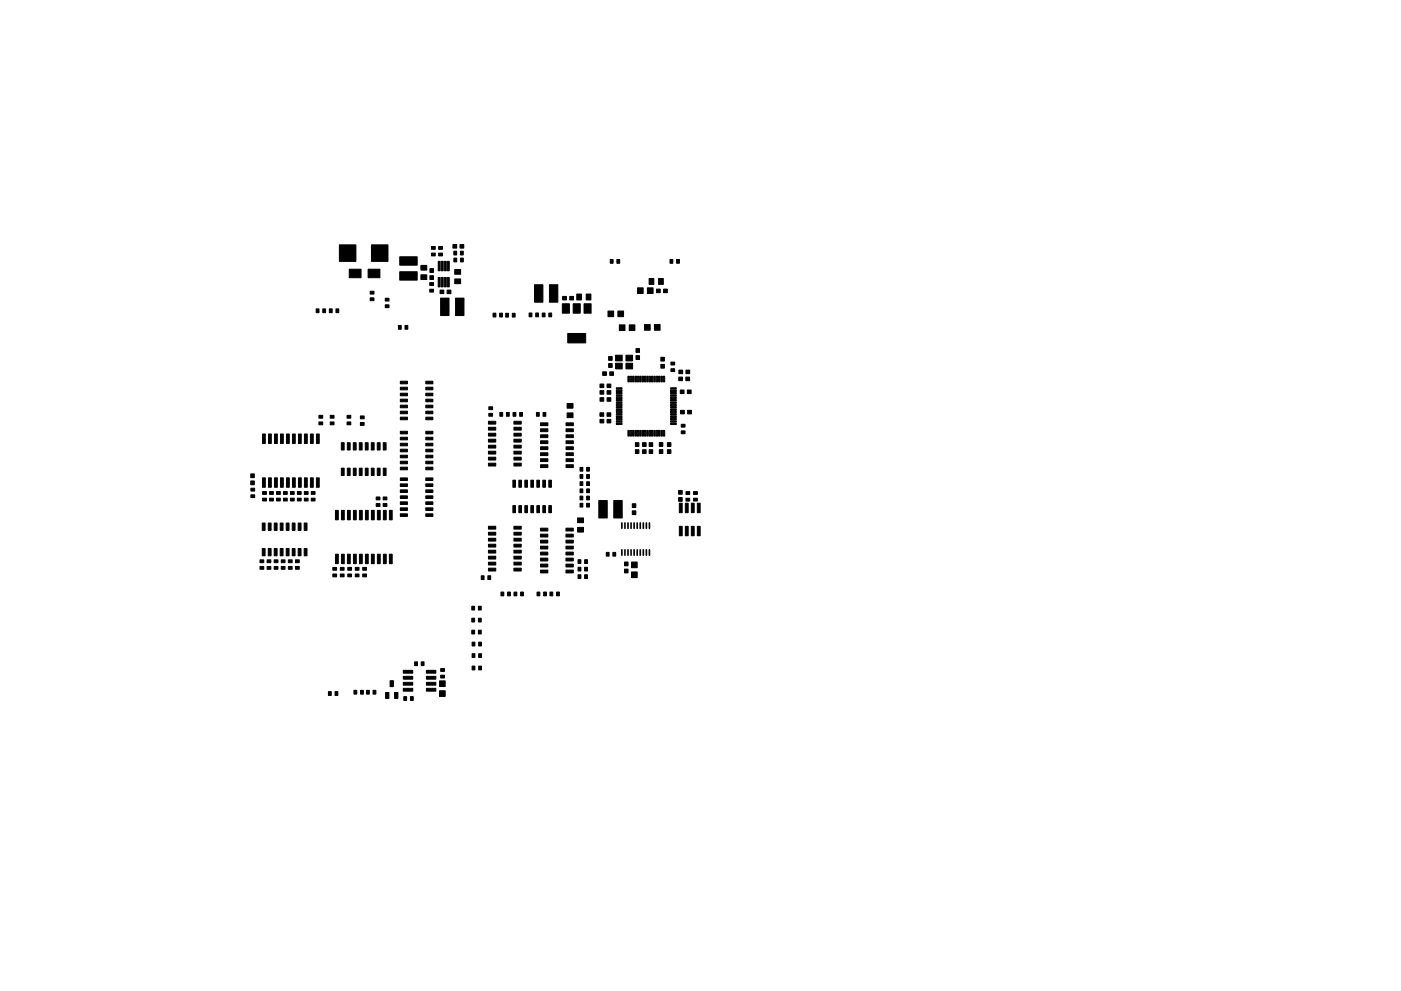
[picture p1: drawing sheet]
<svg xmlns="http://www.w3.org/2000/svg" width="297mm" height="210mm" viewBox="0 0 297 210" stroke-linecap="round" stroke-linejoin="round" font-family="sans-serif">
<g fill="none" stroke="#000" stroke-width=".35">
<path d="M131.8 110.9v1.2M131.8 116.6v1.2M132.5 110.9v1.2M132.5 116.6v1.2M133.1 110.9v1.2M133.1 116.6v1.2M133.8 110.9v1.2M133.8 116.6v1.2M134.4 110.9v1.2M134.4 116.6v1.2M135.1 110.9v1.2M135.1 116.6v1.2"/>
<path d="M135.7 110.9v1.2M135.7 116.6v1.2M136.4 110.9v1.2M136.4 116.6v1.2M137 110.9v1.2M137 116.6v1.2M137.7 110.9v1.2M137.7 116.6v1.2"/>
</g>
<g fill="#000" stroke="#000" stroke-width=".21">
<path d="M72 52h3.5v3.5h-3.5zM74 57.1h2.5v1.8h-2.5zM78 57.1h2.5v1.8h-2.5zM78.8 52h3.5v3.5h-3.5zM84.7 57.7h3.7v1.7h-3.7zM84.7 54.5h3.7v1.8h-3.7zM89.2 56.3h1.3v1h-1.3zM89.2 58.3h1.3v1h-1.3zM91.1 60h.8v.6h-.8zM91.2 58.5h.7v.8h-.7zM91.2 57h.7v.8h-.7zM91.5 52.3h.8v.6h-.8z"/>
<path d="M91.5 53.7h.8v.6h-.8zM92.9 58.9h.4v2h-.4zM92.9 55.5h.4v2h-.4zM93.6 58.9h.4v2h-.4zM93.6 55.5h.4v2h-.4zM93 52.3h.8v.6h-.8zM93 53.7h.8v.6h-.8zM94.2 58.9h.4v2h-.4zM94.2 55.5h.4v2h-.4zM94.9 58.9h.4v2h-.4zM94.9 55.5h.4v2h-.4zM96.2 54.8h.6v.8h-.6z"/>
<path d="M96.2 53.3h.6v.8h-.6zM96 51.9h.8v.7h-.8zM97.6 54.8h.6v.8h-.6zM96.4 57.2h1.3v1h-1.3zM97.6 53.3h.6v.8h-.6zM97.5 51.9h.8v.7h-.8zM129.4 55.1h.6v.8h-.6zM130.8 55.1h.6v.8h-.6zM142.1 55.1h.5v.8h-.5zM143.4 55.1h.7v.8h-.7zM67 65.5h.6v.8h-.6zM68.4 65.5h.6v.8h-.6z"/>
<path d="M69.8 65.5h.6v.8h-.6zM71.2 65.5h.6v.8h-.6zM78.5 61.8h.8v.6h-.8zM78.5 63.2h.8v.6h-.8zM81.7 63.3h.8v.6h-.8zM81.7 64.7h.8v.6h-.8zM84.5 69.1h.6v.8h-.6zM85.9 69.1h.6v.8h-.6zM91.1 61.4h.8v.6h-.8zM93.3 61.5h.8v.8h-.8zM93.4 63.2h1.8v3.7h-1.8zM94.8 61.5h.8v.8h-.8z"/>
<path d="M96.6 63.2h1.8v3.7h-1.8zM96.4 59.2h1.3v1h-1.3zM104.5 66.4h.6v.8h-.6zM105.9 66.4h.6v.8h-.6zM107.2 66.5h.6v.8h-.6zM108.6 66.5h.6v.8h-.6zM112.2 66.4h.6v.8h-.6zM113.3 60.4h1.8v3.7h-1.8zM113.6 66.4h.6v.8h-.6zM115 66.4h.6v.8h-.6zM116.5 60.4h1.8v3.7h-1.8zM116.4 66.4h.6v.8h-.6z"/>
<path d="M119.2 64.4h1.5v2h-1.5zM119.3 62.9h.8v.7h-.8zM120.4 70.7h3.8v2h-3.8zM120.8 62.9h.8v.7h-.8zM121.5 64.4h1.5v2h-1.5zM122.3 62.4h1v1.2h-1zM123.8 64.4h1.5v2h-1.5zM124.3 62.4h1v1.2h-1zM127.8 78.9h.8v.7h-.8zM129 77.1h.8v.8h-.8zM129 75.6h.8v.8h-.8zM129.3 78.9h.8v.7h-.8z"/>
<path d="M128.9 66h1.2v1.2h-1.2zM130.5 77.1h1.4v1.2h-1.4zM130.5 75.4h1.4v1.2h-1.4zM131 66h1.2v1.2h-1.2zM131.3 68.9h1.2v1.2h-1.2zM133.1 79.8h.3v1.2h-.3zM133.6 79.8h.3v1.2h-.3zM132.7 77.1h1.4v1.2h-1.4zM132.7 75.4h1.4v1.2h-1.4zM134.1 79.8h.3v1.2h-.3zM133.4 68.9h1.2v1.2h-1.2zM134.6 79.8h.3v1.2h-.3z"/>
<path d="M135.2 61.1h1.2v1.2h-1.2zM135.1 79.8h.3v1.2h-.3zM134.8 75.5h.8v.8h-.8zM134.8 74h.8v.8h-.8zM135.6 79.8h.3v1.2h-.3zM136.1 79.8h.3v1.2h-.3zM136.6 79.8h.3v1.2h-.3zM137.3 61.1h1.2v1.2h-1.2zM137.1 79.8h.3v1.2h-.3zM137.6 59.1h1v1.2h-1zM136.7 68.9h1.2v1.2h-1.2zM137.6 79.8h.3v1.2h-.3z"/>
<path d="M138.1 79.8h.3v1.2h-.3zM138.6 79.8h.3v1.2h-.3zM139.2 61.3h.8v.8h-.8zM139.1 79.8h.3v1.2h-.3zM139.6 59.1h1v1.2h-1zM139.6 79.8h.3v1.2h-.3zM138.8 68.9h1.2v1.2h-1.2zM140.1 79.8h.3v1.2h-.3zM140.7 61.3h.8v.8h-.8zM140.1 77.3h.8v.8h-.8zM140.1 75.8h.8v.8h-.8zM140.6 79.8h.3v1.2h-.3z"/>
<path d="M142.2 78.2h.8v.6h-.8zM142.2 76.8h.8v.6h-.8zM143.9 78.5h.8v.8h-.8zM145.4 78.5h.8v.8h-.8zM55.7 92.1h.6v2h-.6zM56.9 92.1h.6v2h-.6zM58.2 92.1h.6v2h-.6zM59.5 92.1h.6v2h-.6zM60.7 92.1h.6v2h-.6zM62 92.1h.6v2h-.6zM63.3 92.1h.6v2h-.6zM64.5 92.1h.6v2h-.6z"/>
<path d="M65.8 92.1h.6v2h-.6zM67.1 92.1h.6v2h-.6zM67.6 88.1h.8v.6h-.8zM67.6 89.5h.8v.6h-.8zM70 88.1h.8v.6h-.8zM70 89.5h.8v.6h-.8zM72.4 93.9h.6v1.6h-.6zM73.6 93.9h.6v1.6h-.6zM73.6 88.1h.8v.6h-.8zM73.6 89.5h.8v.6h-.8zM74.9 93.9h.6v1.6h-.6zM76.2 93.9h.6v1.6h-.6z"/>
<path d="M76.4 88.2h.8v.6h-.8zM76.4 89.7h.8v.5h-.8zM77.4 93.9h.6v1.6h-.6zM78.7 93.9h.6v1.6h-.6zM80 93.9h.6v1.6h-.6zM81.3 93.9h.6v1.6h-.6zM84.9 99.1h1.5v.6h-1.5zM84.9 97.9h1.5v.5h-1.5zM84.9 96.6h1.5v.5h-1.5zM84.9 95.3h1.5v.6h-1.5zM84.9 94h1.5v.6h-1.5zM84.9 92.8h1.5v.5h-1.5z"/>
<path d="M84.9 91.5h1.5v.6h-1.5zM84.9 88.5h1.5v.6h-1.5zM84.9 87.2h1.5v.6h-1.5zM84.9 86h1.5v.5h-1.5zM84.9 84.7h1.5v.5h-1.5zM84.9 83.4h1.5v.6h-1.5zM84.9 82.2h1.5v.5h-1.5zM84.9 80.9h1.5v.5h-1.5zM90.3 91.5h1.5v.6h-1.5zM90.3 92.8h1.5v.5h-1.5zM90.3 94h1.5v.6h-1.5zM90.3 95.3h1.5v.6h-1.5z"/>
<path d="M90.3 96.6h1.5v.5h-1.5zM90.3 97.9h1.5v.5h-1.5zM90.3 99.1h1.5v.6h-1.5zM90.3 80.9h1.5v.5h-1.5zM90.3 82.2h1.5v.5h-1.5zM90.3 83.4h1.5v.6h-1.5zM90.3 84.7h1.5v.5h-1.5zM90.3 86h1.5v.5h-1.5zM90.3 87.2h1.5v.6h-1.5zM90.3 88.5h1.5v.6h-1.5zM103.6 87.7h.8v.6h-.8zM103.6 86.3h.8v.6h-.8z"/>
<path d="M103.6 98.3h1.5v.6h-1.5zM103.6 97h1.5v.6h-1.5zM103.6 95.7h1.5v.6h-1.5zM103.6 94.5h1.5v.6h-1.5zM103.6 93.2h1.5v.6h-1.5zM103.6 91.9h1.5v.6h-1.5zM103.6 90.7h1.5v.6h-1.5zM103.6 89.4h1.5v.6h-1.5zM106 87.5h.6v.8h-.6zM107.4 87.5h.6v.8h-.6zM108.8 87.5h.6v.8h-.6zM110.2 87.5h.6v.8h-.6z"/>
<path d="M109 89.4h1.5v.6h-1.5zM109 90.7h1.5v.6h-1.5zM109 91.9h1.5v.6h-1.5zM109 93.2h1.5v.6h-1.5zM109 94.5h1.5v.6h-1.5zM109 95.7h1.5v.6h-1.5zM109 97h1.5v.6h-1.5zM109 98.3h1.5v.6h-1.5zM113.7 87.5h.6v.8h-.6zM114.6 98.6h1.6v.6h-1.6zM114.6 97.3h1.6v.6h-1.6zM114.6 96.1h1.6v.6h-1.6z"/>
<path d="M114.6 94.8h1.6v.6h-1.6zM114.6 93.5h1.6v.6h-1.6zM114.6 92.3h1.6v.6h-1.6zM114.6 91h1.6v.6h-1.6zM114.6 89.7h1.6v.6h-1.6zM115.1 87.5h.6v.8h-.6zM120 89.7h1.6v.6h-1.6zM120 91h1.6v.6h-1.6zM120 92.3h1.6v.6h-1.6zM120 93.5h1.6v.6h-1.6zM120 94.8h1.6v.6h-1.6zM120 96.1h1.6v.6h-1.6z"/>
<path d="M120 97.3h1.6v.6h-1.6zM120 98.6h1.6v.6h-1.6zM120.2 87.6h1.3v1h-1.3zM120.2 85.6h1.3v1h-1.3zM123 99.2h.6v.8h-.6zM124.4 99.2h.6v.8h-.6zM127.2 81.5h.8v.7h-.8zM127.2 87.6h.8v.7h-.8zM127.2 84.4h.8v.7h-.8zM127.2 89h.8v.7h-.8zM127.2 82.9h.8v.7h-.8zM128.7 81.5h.8v.7h-.8z"/>
<path d="M128.7 87.6h.8v.7h-.8zM128.7 84.4h.8v.7h-.8zM128.7 89h.8v.7h-.8zM128.7 82.9h.8v.7h-.8zM130.7 89.8h1.2v.3h-1.2zM130.7 89.3h1.2v.3h-1.2zM130.7 88.8h1.2v.3h-1.2zM130.7 88.3h1.2v.3h-1.2zM130.7 87.8h1.2v.3h-1.2zM130.7 87.3h1.2v.3h-1.2zM130.7 86.8h1.2v.3h-1.2zM130.7 86.3h1.2v.3h-1.2z"/>
<path d="M130.7 85.8h1.2v.3h-1.2zM130.7 85.3h1.2v.3h-1.2zM130.7 84.8h1.2v.3h-1.2zM130.7 84.3h1.2v.3h-1.2zM130.7 83.8h1.2v.3h-1.2zM130.7 83.3h1.2v.3h-1.2zM130.7 82.8h1.2v.3h-1.2zM130.7 82.3h1.2v.3h-1.2zM133.1 91.3h.3v1.2h-.3zM133.6 91.3h.3v1.2h-.3zM134.1 91.3h.3v1.2h-.3zM134.7 93.9h.8v.8h-.8z"/>
<path d="M134.7 95.4h.8v.8h-.8zM134.6 91.3h.3v1.2h-.3zM135.1 91.3h.3v1.2h-.3zM135.6 91.3h.3v1.2h-.3zM136.2 93.9h.8v.8h-.8zM136.2 95.4h.8v.8h-.8zM136.1 91.3h.3v1.2h-.3zM136.6 91.3h.3v1.2h-.3zM137.1 91.3h.3v1.2h-.3zM137.6 93.9h.8v.8h-.8zM137.6 95.4h.8v.8h-.8zM137.6 91.3h.3v1.2h-.3z"/>
<path d="M138.1 91.3h.3v1.2h-.3zM138.6 91.3h.3v1.2h-.3zM139.1 91.3h.3v1.2h-.3zM139.8 93.9h.7v.8h-.7zM139.8 95.4h.7v.8h-.7zM139.6 91.3h.3v1.2h-.3zM140.1 91.3h.3v1.2h-.3zM140.6 91.3h.3v1.2h-.3zM141.5 93.9h.7v.8h-.7zM141.5 95.4h.7v.8h-.7zM142.2 82.3h1.2v.3h-1.2zM142.2 82.8h1.2v.3h-1.2z"/>
<path d="M142.2 83.3h1.2v.3h-1.2zM142.2 83.8h1.2v.3h-1.2zM142.2 84.3h1.2v.3h-1.2zM142.2 84.8h1.2v.3h-1.2zM142.2 85.3h1.2v.3h-1.2zM142.2 85.8h1.2v.3h-1.2zM142.2 86.3h1.2v.3h-1.2zM142.2 86.8h1.2v.3h-1.2zM142.2 87.3h1.2v.3h-1.2zM142.2 87.8h1.2v.3h-1.2zM142.2 88.3h1.2v.3h-1.2zM142.2 88.8h1.2v.3h-1.2z"/>
<path d="M142.2 89.3h1.2v.3h-1.2zM142.2 89.8h1.2v.3h-1.2zM143.9 80h.8v.8h-.8zM144.2 82.8h.8v.7h-.8zM144.3 87.1h.8v.7h-.8zM144.4 91.4h.8v.6h-.8zM144.4 90h.8v.6h-.8zM145.4 80h.8v.8h-.8zM145.7 82.8h.8v.7h-.8zM145.8 87.1h.8v.7h-.8zM53.2 100.5h.7v.8h-.7zM53.2 102h.7v.8h-.7z"/>
<path d="M53.2 105h.8v.6h-.8zM53.2 103.6h.8v.6h-.8zM55.7 101.4h.6v2h-.6zM55.1 118.8h.8v.6h-.8zM55.6 116.4h.6v1.5h-.6zM55.6 111h.6v1.5h-.6zM55.7 104.3h.8v.6h-.8zM55.7 105.7h.8v.6h-.8zM56.9 101.4h.6v2h-.6zM56.6 118.8h.8v.6h-.8zM56.9 116.4h.6v1.5h-.6zM56.9 111h.6v1.5h-.6z"/>
<path d="M57.2 104.3h.8v.6h-.8zM57.2 105.7h.8v.6h-.8zM58.2 101.4h.6v2h-.6zM58.1 116.4h.6v1.5h-.6zM58.1 111h.6v1.5h-.6zM58.1 118.8h.8v.6h-.8zM58.6 104.3h.8v.6h-.8zM58.6 105.7h.8v.6h-.8zM59.5 101.4h.6v2h-.6zM59.4 116.4h.6v1.5h-.6zM59.4 111h.6v1.5h-.6zM59.6 118.8h.8v.6h-.8z"/>
<path d="M60.7 101.4h.6v2h-.6zM60.1 104.3h.8v.6h-.8zM60.1 105.7h.8v.6h-.8zM60.7 116.4h.6v1.5h-.6zM60.7 111h.6v1.5h-.6zM61.1 118.8h.8v.6h-.8zM62 101.4h.6v2h-.6zM61.6 104.3h.8v.6h-.8zM61.6 105.7h.8v.6h-.8zM62 116.4h.6v1.5h-.6zM62 111h.6v1.5h-.6zM63.3 101.4h.6v2h-.6z"/>
<path d="M62.6 118.8h.8v.6h-.8zM63.2 116.4h.6v1.5h-.6zM63.2 111h.6v1.5h-.6zM63 104.3h.8v.6h-.8zM63 105.7h.8v.6h-.8zM64.5 101.4h.6v2h-.6zM64.5 116.4h.6v1.5h-.6zM64.5 111h.6v1.5h-.6zM64.5 104.3h.8v.6h-.8zM64.5 105.7h.8v.6h-.8zM65.8 101.4h.6v2h-.6zM66 104.3h.8v.6h-.8z"/>
<path d="M66 105.7h.8v.6h-.8zM67.1 101.4h.6v2h-.6zM71.1 108.3h.6v2h-.6zM71.1 117.6h.6v2h-.6zM72.4 99.3h.6v1.6h-.6zM72.4 108.3h.6v2h-.6zM72.4 117.6h.6v2h-.6zM73.6 99.3h.6v1.6h-.6zM73.7 108.3h.6v2h-.6zM73.7 117.6h.6v2h-.6zM74.9 99.3h.6v1.6h-.6zM74.9 108.3h.6v2h-.6z"/>
<path d="M74.9 117.6h.6v2h-.6zM76.2 99.3h.6v1.6h-.6zM76.2 108.3h.6v2h-.6zM76.2 117.6h.6v2h-.6zM77.4 99.3h.6v1.6h-.6zM77.5 108.3h.6v2h-.6zM77.5 117.6h.6v2h-.6zM78.7 99.3h.6v1.6h-.6zM78.7 108.3h.6v2h-.6zM78.7 117.6h.6v2h-.6zM80 99.3h.6v1.6h-.6zM79.8 105.4h.8v.6h-.8z"/>
<path d="M79.8 106.8h.8v.6h-.8zM80 108.3h.6v2h-.6zM80 117.6h.6v2h-.6zM81.3 99.3h.6v1.6h-.6zM81.3 108.3h.6v2h-.6zM81.3 117.6h.6v2h-.6zM81.2 105.4h.8v.6h-.8zM81.2 106.8h.8v.6h-.8zM82.6 108.3h.6v2h-.6zM82.6 117.6h.6v2h-.6zM84.9 109h1.5v.6h-1.5zM84.9 107.7h1.5v.6h-1.5z"/>
<path d="M84.9 106.5h1.5v.5h-1.5zM84.9 105.2h1.5v.6h-1.5zM84.9 103.9h1.5v.6h-1.5zM84.9 102.7h1.5v.5h-1.5zM84.9 101.4h1.5v.5h-1.5zM90.3 101.4h1.5v.5h-1.5zM90.3 102.7h1.5v.5h-1.5zM90.3 103.9h1.5v.6h-1.5zM90.3 105.2h1.5v.6h-1.5zM90.3 106.5h1.5v.5h-1.5zM90.3 107.7h1.5v.6h-1.5zM90.3 109h1.5v.6h-1.5z"/>
<path d="M103.6 119.3h1.5v.6h-1.5zM103.6 118h1.5v.6h-1.5zM103.6 116.7h1.5v.6h-1.5zM103.6 115.5h1.5v.6h-1.5zM103.6 114.2h1.5v.6h-1.5zM103.6 112.9h1.5v.6h-1.5zM103.6 111.7h1.5v.6h-1.5zM108.7 107.3h.6v1.5h-.6zM108.7 101.9h.6v1.5h-.6zM109 111.7h1.5v.6h-1.5zM109 112.9h1.5v.6h-1.5zM109 114.2h1.5v.6h-1.5z"/>
<path d="M109 115.5h1.5v.6h-1.5zM109 116.7h1.5v.6h-1.5zM109 118h1.5v.6h-1.5zM109 119.3h1.5v.6h-1.5zM110 107.3h.6v1.5h-.6zM110 101.9h.6v1.5h-.6zM111.3 107.3h.5v1.5h-.5zM111.3 101.9h.5v1.5h-.5zM112.6 107.3h.5v1.5h-.5zM112.6 101.9h.5v1.5h-.5zM113.8 107.3h.6v1.5h-.6zM113.8 101.9h.6v1.5h-.6z"/>
<path d="M114.6 119.7h1.5v.6h-1.5zM114.6 118.4h1.5v.6h-1.5zM114.6 117.1h1.5v.6h-1.5zM114.6 115.9h1.5v.6h-1.5zM114.6 114.6h1.5v.6h-1.5zM114.6 113.3h1.5v.6h-1.5zM114.6 112.1h1.5v.6h-1.5zM115.1 107.3h.5v1.5h-.5zM115.1 101.9h.5v1.5h-.5zM116.4 107.3h.5v1.5h-.5zM116.4 101.9h.5v1.5h-.5zM120 112.1h1.5v.6h-1.5z"/>
<path d="M120 113.3h1.5v.6h-1.5zM120 114.6h1.5v.6h-1.5zM120 115.9h1.5v.6h-1.5zM120 117.1h1.5v.6h-1.5zM120 118.4h1.5v.6h-1.5zM120 119.7h1.5v.6h-1.5zM122.5 111.9h1.2v1h-1.2zM122.5 109.9h1.2v1h-1.2zM123 102.2h.6v.8h-.6zM123 105.3h.6v.8h-.6zM123 106.8h.6v.8h-.6zM123 103.7h.6v.8h-.6z"/>
<path d="M123 100.7h.6v.8h-.6zM122.6 118.8h.6v.8h-.6zM124.4 102.2h.6v.8h-.6zM124.4 105.3h.6v.8h-.6zM124.4 106.8h.6v.8h-.6zM124.4 103.7h.6v.8h-.6zM124.4 100.7h.6v.8h-.6zM124 118.8h.6v.8h-.6zM127 106.2h1.7v3.7h-1.7zM128.5 117.2h.6v.8h-.6zM129.9 117.2h.6v.8h-.6zM130.1 106.2h1.8v3.7h-1.8z"/>
<path d="M132.4 119.2h.8v.8h-.8zM134.1 108.4h.7v.8h-.7zM134.1 106.9h.7v.8h-.7zM143.9 104.1h.7v.8h-.7zM143.9 105.6h.7v.8h-.7zM144 106.8h.6v2h-.6zM144 111.7h.6v2h-.6zM145.3 106.8h.6v2h-.6zM145.3 111.7h.6v2h-.6zM145.4 105.7h.8v.6h-.8zM145.4 104.3h.8v.6h-.8zM146.6 111.7h.6v2h-.6z"/>
<path d="M146.6 106.8h.6v2h-.6zM147.8 106.8h.6v2h-.6zM147.8 111.7h.6v2h-.6zM147 104.3h.8v.6h-.8zM147 105.7h.8v.6h-.8zM55.1 120.2h.8v.6h-.8zM56.6 120.2h.8v.6h-.8zM58.1 120.2h.8v.6h-.8zM59.6 120.2h.8v.6h-.8zM61.1 120.2h.8v.6h-.8zM62.6 120.2h.8v.6h-.8zM70.6 121.8h.8v.6h-.8z"/>
<path d="M70.6 120.4h.8v.6h-.8zM72.2 120.4h.8v.6h-.8zM72.2 121.8h.8v.6h-.8zM73.7 120.4h.8v.6h-.8zM73.7 121.8h.8v.6h-.8zM75.3 120.4h.8v.6h-.8zM75.3 121.8h.8v.6h-.8zM76.9 120.4h.8v.6h-.8zM76.9 121.8h.8v.6h-.8zM100 128.6h.6v.8h-.6zM100.1 136.2h.6v.8h-.6zM100.1 138.7h.6v.8h-.6z"/>
<path d="M100 131.2h.6v.8h-.6zM100 133.7h.6v.8h-.6zM101.4 128.6h.6v.8h-.6zM101.5 136.2h.6v.8h-.6zM101.5 138.7h.6v.8h-.6zM101.4 131.2h.6v.8h-.6zM101.4 133.7h.6v.8h-.6zM102 122.2h.6v.8h-.6zM103.4 122.2h.6v.8h-.6zM103.6 120.5h1.5v.6h-1.5zM106.2 125.6h.6v.8h-.6zM107.6 125.6h.6v.8h-.6z"/>
<path d="M109 125.6h.6v.8h-.6zM110.4 125.6h.6v.8h-.6zM109 120.5h1.5v.6h-1.5zM113.9 125.6h.6v.8h-.6zM114.6 121h1.5v.6h-1.5zM115.3 125.6h.6v.8h-.6zM116.6 125.6h.6v.8h-.6zM118 125.6h.6v.8h-.6zM120 121h1.5v.6h-1.5zM122.6 121.9h.6v.8h-.6zM122.6 120.4h.6v.8h-.6zM124 121.9h.6v.8h-.6z"/>
<path d="M124 120.4h.6v.8h-.6zM132.4 120.7h.8v.8h-.8zM133.9 119.2h1.2v1.2h-1.2zM133.9 121.3h1.2v1.2h-1.2zM69.6 146.7h.6v.8h-.6zM71 146.7h.6v.8h-.6zM75 146.5h.6v.8h-.6zM76.4 146.5h.6v.8h-.6zM77.7 146.5h.6v.8h-.6zM79.1 146.5h.6v.8h-.6zM81.8 146.9h.7v1.3h-.7zM82.7 144.4h.7v1.3h-.7z"/>
<path d="M83.7 146.9h.7v1.3h-.7zM85.5 142.2h2v.6h-2zM85.5 143.5h2v.6h-2zM85.5 146h2v.6h-2zM85.5 144.8h2v.6h-2zM85.6 147.8h.6v.8h-.6zM87 147.8h.6v.8h-.6zM87.9 140.4h.6v.8h-.6zM89.3 140.4h.6v.8h-.6zM90.4 146h2v.6h-2zM90.4 144.8h2v.6h-2zM90.4 143.5h2v.6h-2z"/>
<path d="M90.4 142.2h2v.6h-2zM93.2 146.6h1.2v1.2h-1.2zM93.2 144.5h1.2v1.2h-1.2zM93.4 143.2h.8v.6h-.8zM93.4 141.8h.8v.6h-.8zM100.1 141.3h.6v.8h-.6zM101.5 141.3h.6v.8h-.6z"/>
</g>
</svg>
